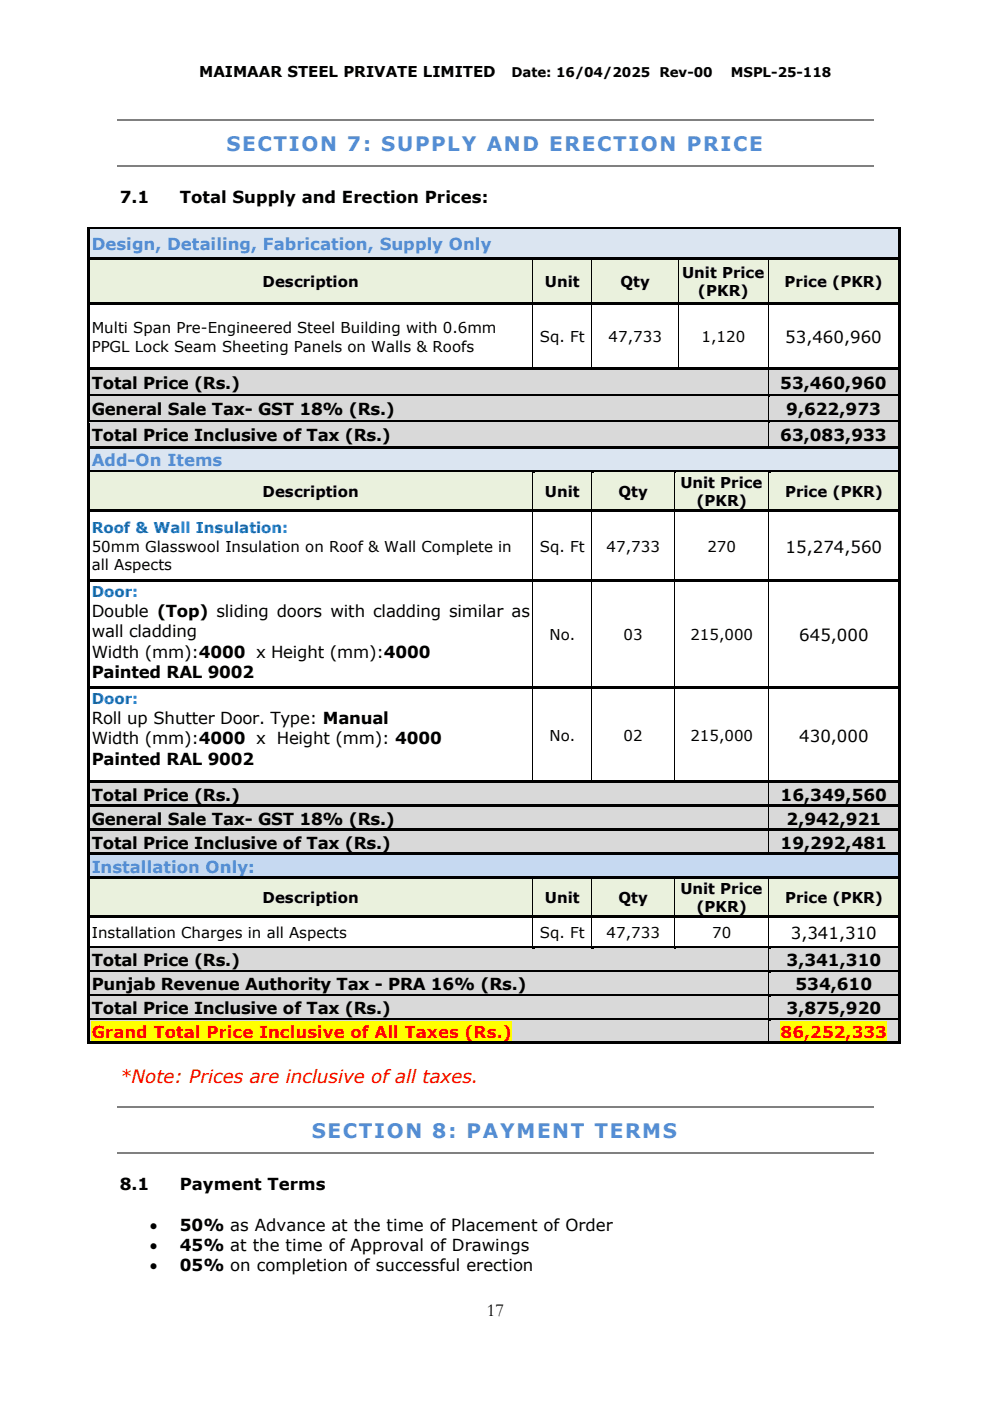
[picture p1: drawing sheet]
<svg xmlns="http://www.w3.org/2000/svg" width="210mm" height="297mm" viewBox="0 0 210 297" stroke-linecap="round" stroke-linejoin="round" font-family="sans-serif">
<defs><g id="words">
<g font-size="4.2" fill="#548dd4">
<text x="48" y="32.1">SECTION 7: SUPPLY AND ERECTION PRICE</text>
<text x="66.1" y="241.2">SECTION 8: PAYMENT TERMS</text>
</g>
<text font-size="3.9" fill="#f00" x="25.4" y="229.5">*Note: Prices are inclusive of all taxes.</text>
<text font-size="3.9" x="103.2" y="278.9">17</text>
<g font-size="3.5">
<text x="25.4" y="43.1">7.1</text>
<text x="38.1" y="43.1">Total Supply and Erection Prices:</text>
<text x="166.4" y="72.7">53,460,960</text>
<text x="19.4" y="82.4">Total Price (Rs.)</text>
<text x="165.4" y="82.4">53,460,960</text>
<text x="19.4" y="88">General Sale Tax- GST 18% (Rs.)</text>
<text x="166.7" y="88">9,622,973</text>
<text x="19.4" y="93.5">Total Price Inclusive of Tax (Rs.)</text>
<text x="165.4" y="93.5">63,083,933</text>
<text x="166.5" y="117.1">15,274,560</text>
<text x="19.4" y="130.8">Double (Top) sliding doors with cladding similar as</text>
<text x="19.4" y="135.1">wall cladding</text>
<text x="169.4" y="135.9">645,000</text>
<text x="19.4" y="139.4">Width (mm):4000 x Height (mm):4000</text>
<text x="19.4" y="143.7">Painted RAL 9002</text>
<text x="19.4" y="153.4">Roll up Shutter Door. Type: Manual</text>
<text x="19.4" y="157.8">Width (mm):4000 x Height (mm): 4000</text>
<text x="169.4" y="157.2">430,000</text>
<text x="19.4" y="162">Painted RAL 9002</text>
<text x="19.4" y="169.7">Total Price (Rs.)</text>
<text x="165.5" y="169.7">16,349,560</text>
<text x="19.4" y="174.8">General Sale Tax- GST 18% (Rs.)</text>
<text x="19.4" y="179.9">Total Price Inclusive of Tax (Rs.)</text>
<text x="165.5" y="179.9">19,292,481</text>
<text x="166.7" y="174.8">2,942,921</text>
<text x="167.6" y="198.9">3,341,310</text>
<text x="19.4" y="204.7">Total Price (Rs.)</text>
<text x="19.4" y="209.7">Punjab Revenue Authority Tax - PRA 16% (Rs.)</text>
<text x="166.7" y="204.7">3,341,310</text>
<text x="168.6" y="209.7">534,610</text>
<text x="19.4" y="214.8">Total Price Inclusive of Tax (Rs.)</text>
<text x="166.7" y="214.8">3,875,920</text>
<text x="25.4" y="252.3">8.1</text>
<text x="38.1" y="252.3">Payment Terms</text>
<text x="31.8" y="260.8">•</text>
<text x="38.1" y="260.8">50% as Advance at the time of Placement of Order</text>
<text x="31.8" y="265.1">•</text>
<text x="31.8" y="269.4">•</text>
<text x="38.1" y="265.1">45% at the time of Approval of Drawings</text>
<text x="38.1" y="269.4">05% on completion of successful erection</text>
</g>
<g font-size="3.5" fill="#548dd4">
<text x="19.4" y="53.1">Design, Detailing, Fabrication, Supply Only</text>
<text x="19.4" y="98.9">Add-On Items</text>
<text x="19.4" y="184.9">Installation Only:</text>
</g>
<g font-size="3.5" fill="#f00">
<text x="19.4" y="219.9">Grand Total Price Inclusive of All Taxes (Rs.)</text>
<text x="165.5" y="219.9">86,252,333</text>
</g>
<g font-size="3.2">
<text x="42.2" y="16.3">MAIMAAR STEEL PRIVATE LIMITED</text>
<text x="144.6" y="59">Unit Price</text>
<text x="55.7" y="60.9">Description</text>
<text x="115.5" y="60.9">Unit</text>
<text x="131.5" y="60.9">Qty</text>
<text x="147.9" y="62.8">(PKR)</text>
<text x="166.3" y="60.9">Price (PKR)</text>
<text x="19.4" y="70.6">Multi Span Pre-Engineered Steel Building with 0.6mm</text>
<text x="19.4" y="74.5">PPGL Lock Seam Sheeting Panels on Walls &amp; Roofs</text>
<text x="114.5" y="72.6">Sq. Ft</text>
<text x="129" y="72.6">47,733</text>
<text x="148.7" y="72.6">1,120</text>
<text x="55.7" y="105.3">Description</text>
<text x="115.5" y="105.3">Unit</text>
<text x="131.1" y="105.3">Qty</text>
<text x="144.2" y="103.4">Unit Price</text>
<text x="147.6" y="107.3">(PKR)</text>
<text x="166.4" y="105.3">Price (PKR)</text>
<text x="19.4" y="116.9">50mm Glasswool Insulation on Roof &amp; Wall Complete in</text>
<text x="114.5" y="116.9">Sq. Ft</text>
<text x="128.6" y="116.9">47,733</text>
<text x="149.9" y="116.9">270</text>
<text x="19.4" y="120.8">all Aspects</text>
<text x="116.5" y="135.7">No.</text>
<text x="132.2" y="135.7">03</text>
<text x="146.3" y="135.7">215,000</text>
<text x="116.5" y="157">No.</text>
<text x="132.2" y="157">02</text>
<text x="146.3" y="157">215,000</text>
<text x="55.7" y="191.5">Description</text>
<text x="115.5" y="191.5">Unit</text>
<text x="131.1" y="191.5">Qty</text>
<text x="144.2" y="189.5">Unit Price</text>
<text x="166.4" y="191.5">Price (PKR)</text>
<text x="147.6" y="193.4">(PKR)</text>
<text x="19.4" y="198.8">Installation Charges in all Aspects</text>
<text x="114.5" y="198.8">Sq. Ft</text>
<text x="128.6" y="198.8">47,733</text>
<text x="151" y="198.8">70</text>
</g>
<g font-size="3.2" fill="#0070c0">
<text x="19.4" y="113">Roof &amp; Wall Insulation:</text>
<text x="19.4" y="126.6">Door:</text>
<text x="19.4" y="149.2">Door:</text>
</g>
<g font-size="2.8">
<text x="108.4" y="16.3">Date: 16/04/2025 Rev-00</text>
<text x="154.9" y="16.3">MSPL-25-118</text>
</g>
</g></defs>
<path d="M24.9 25.5h160.3M24.9 35.2h160.3" fill="none" stroke="#808080" stroke-width=".25"/>
<g fill="#dbe5f1">
<path d="M19 48.6h171.3v6h-171.3z" fill-rule="evenodd"/>
<path d="M19.4 49.5h170.6v4.3h-170.6z" fill-rule="evenodd"/>
</g>
<g fill="#000">
<path d="M18.5 48.1h.5v.6h-.5z" fill-rule="evenodd"/>
<path d="M18.5 48.1h.5v.5h-.5z" fill-rule="evenodd"/>
<path d="M18.5 48.7h.5v5.9h-.5z" fill-rule="evenodd"/>
<path d="M19 48.1h171.4v.5h-171.4z" fill-rule="evenodd"/>
<path d="M190.4 48.1h.5v.6h-.5z" fill-rule="evenodd"/>
<path d="M190.4 48.1h.5v.5h-.5z" fill-rule="evenodd"/>
<path d="M190.4 48.7h.5v5.9h-.5z" fill-rule="evenodd"/>
</g>
<path d="M19 48.7h171.4" fill="none" stroke="#dbe5f1" stroke-width=".21"/>
<g fill="#eaf1dd">
<path d="M19 55.2h93.9v8.9h-93.9z" fill-rule="evenodd"/>
<path d="M19.4 57.7h92.9v3.9h-92.9z" fill-rule="evenodd"/>
<path d="M113 55.2h12.4v8.9h-12.4z" fill-rule="evenodd"/>
<path d="M113.6 57.7h11.2v3.9h-11.2z" fill-rule="evenodd"/>
<path d="M125.5 55.2h18.2v8.9h-18.2z" fill-rule="evenodd"/>
<path d="M126.1 57.7h17.1v3.9h-17.1z" fill-rule="evenodd"/>
<path d="M143.8 55.2h19v8.9h-19z" fill-rule="evenodd"/>
<path d="M144.4 55.8h17.8v3.9h-17.8z" fill-rule="evenodd"/>
<path d="M144.4 59.7h17.8v3.8h-17.8z" fill-rule="evenodd"/>
<path d="M162.9 55.2h27.4v8.9h-27.4z" fill-rule="evenodd"/>
<path d="M163.5 57.7h26.5v3.9h-26.5z" fill-rule="evenodd"/>
</g>
<g fill="#000">
<path d="M18.5 54.6h.5v.6h-.5z" fill-rule="evenodd"/>
<path d="M19 54.6h93.9v.5h-93.9z" fill-rule="evenodd"/>
</g>
<path d="M19 55.1h93.9" fill="none" stroke="#eaf1dd" stroke-width=".21"/>
<path d="M113 55.1l.4 .1z" fill-rule="evenodd" fill="#eaf1dd"/>
<g fill="#000">
<path d="M112.9 54.6h.5v.5h-.5z" fill-rule="evenodd"/>
<path d="M113.4 54.6h12v.5h-12z" fill-rule="evenodd"/>
</g>
<path d="M113.4 55.1h12" fill="none" stroke="#eaf1dd" stroke-width=".21"/>
<path d="M125.5 55.1l.4 .1z" fill-rule="evenodd" fill="#eaf1dd"/>
<g fill="#000">
<path d="M125.4 54.6h.5v.5h-.5z" fill-rule="evenodd"/>
<path d="M125.9 54.6h17.8v.5h-17.8z" fill-rule="evenodd"/>
</g>
<path d="M125.9 55.1h17.8" fill="none" stroke="#eaf1dd" stroke-width=".21"/>
<path d="M143.8 55.1l.5 .1z" fill-rule="evenodd" fill="#eaf1dd"/>
<g fill="#000">
<path d="M143.7 54.6h.6v.5h-.6z" fill-rule="evenodd"/>
<path d="M144.3 54.6h18.5v.5h-18.5z" fill-rule="evenodd"/>
</g>
<path d="M144.3 55.1h18.5" fill="none" stroke="#eaf1dd" stroke-width=".21"/>
<path d="M162.9 55.1l.4 .1z" fill-rule="evenodd" fill="#eaf1dd"/>
<g fill="#000">
<path d="M162.8 54.6h.5v.5h-.5z" fill-rule="evenodd"/>
<path d="M163.3 54.6h27.1v.5h-27.1z" fill-rule="evenodd"/>
<path d="M190.4 54.6h.5v.6h-.5z" fill-rule="evenodd"/>
<path d="M18.5 55.2h.5v8.9h-.5z" fill-rule="evenodd"/>
<path d="M18.5 64.1h.5v.6h-.5z" fill-rule="evenodd"/>
<path d="M18.5 64.7h.5v13.2h-.5z" fill-rule="evenodd"/>
<path d="M19 64.1h93.9v.6h-93.9z" fill-rule="evenodd"/>
<path d="M112.9 64.1h.5v.6h-.5z" fill-rule="evenodd"/>
<path d="M113.4 64.1h12v.6h-12z" fill-rule="evenodd"/>
<path d="M125.4 64.1h.5v.6h-.5z" fill-rule="evenodd"/>
<path d="M125.9 64.1h17.8v.6h-17.8z" fill-rule="evenodd"/>
<path d="M143.7 64.1h.6v.6h-.6z" fill-rule="evenodd"/>
<path d="M144.3 64.1h18.5v.6h-18.5z" fill-rule="evenodd"/>
<path d="M162.8 64.1h.5v.6h-.5z" fill-rule="evenodd"/>
<path d="M163.3 64.1h27.1v.6h-27.1z" fill-rule="evenodd"/>
<path d="M190.4 55.2h.5v8.9h-.5z" fill-rule="evenodd"/>
<path d="M190.4 64.1h.5v.6h-.5z" fill-rule="evenodd"/>
<path d="M190.4 64.7h.5v13.2h-.5z" fill-rule="evenodd"/>
</g>
<path d="M163.3 55.1h27.1" fill="none" stroke="#eaf1dd" stroke-width=".21"/>
<path d="M113 55.2v8.9M125.5 55.2v8.9M143.8 55.2v8.9M162.8 55.2v8.9M113 64.7v13.2M125.5 64.7v13.2M143.8 64.7v13.2M162.8 64.7v13.2" fill="none" stroke="#000" stroke-width=".21"/>
<g fill="#d9d9d9">
<path d="M19 78.5h143.8v5h-143.8z" fill-rule="evenodd"/>
<path d="M19.4 78.8h142.8v4.3h-142.8z" fill-rule="evenodd"/>
<path d="M162.9 78.5h27.4v5h-27.4z" fill-rule="evenodd"/>
<path d="M163.5 78.8h26.5v4.3h-26.5z" fill-rule="evenodd"/>
</g>
<g fill="#000">
<path d="M18.5 77.9h.5v.6h-.5z" fill-rule="evenodd"/>
<path d="M19 77.9h93.9v.6h-93.9z" fill-rule="evenodd"/>
</g>
<path d="M19 78.5h93.9" fill="none" stroke="#d9d9d9" stroke-width=".21"/>
<path d="M112.9 78.5h.5z" fill-rule="evenodd" fill="#d9d9d9"/>
<g fill="#000">
<path d="M112.9 77.9h.5v.6h-.5z" fill-rule="evenodd"/>
<path d="M113.4 77.9h12v.6h-12z" fill-rule="evenodd"/>
</g>
<path d="M113.4 78.5h12" fill="none" stroke="#d9d9d9" stroke-width=".21"/>
<path d="M125.4 78.5h.5z" fill-rule="evenodd" fill="#d9d9d9"/>
<g fill="#000">
<path d="M125.4 77.9h.5v.6h-.5z" fill-rule="evenodd"/>
<path d="M125.9 77.9h17.8v.6h-17.8z" fill-rule="evenodd"/>
</g>
<path d="M125.9 78.5h17.8" fill="none" stroke="#d9d9d9" stroke-width=".21"/>
<path d="M143.7 78.5h.6z" fill-rule="evenodd" fill="#d9d9d9"/>
<g fill="#000">
<path d="M143.7 77.9h.6v.6h-.6z" fill-rule="evenodd"/>
<path d="M144.3 77.9h18.5v.6h-18.5z" fill-rule="evenodd"/>
</g>
<path d="M144.3 78.5h18.5" fill="none" stroke="#d9d9d9" stroke-width=".21"/>
<path d="M162.9 78.5h.4z" fill-rule="evenodd" fill="#d9d9d9"/>
<g fill="#000">
<path d="M162.8 78.5h.1z" fill-rule="evenodd"/>
<path d="M162.8 77.9h.5v.6h-.5z" fill-rule="evenodd"/>
</g>
<path d="M162.9 78.5h.5z" fill-rule="evenodd" fill="#d9d9d9"/>
<g fill="#000">
<path d="M162.9 77.9h.5v.6h-.5z" fill-rule="evenodd"/>
<path d="M163.4 77.9h27v.6h-27z" fill-rule="evenodd"/>
<path d="M190.4 77.9h.5v.6h-.5z" fill-rule="evenodd"/>
<path d="M18.5 78.5h.5v5h-.5z" fill-rule="evenodd"/>
<path d="M190.4 78.5h.5v5h-.5z" fill-rule="evenodd"/>
</g>
<path d="M163.4 78.5h27" fill="none" stroke="#d9d9d9" stroke-width=".21"/>
<path d="M162.8 78.5v5" fill="none" stroke="#000" stroke-width=".21"/>
<g fill="#d9d9d9">
<path d="M19 84h143.8v5.1h-143.8z" fill-rule="evenodd"/>
<path d="M19.4 84.4h142.8v4.3h-142.8z" fill-rule="evenodd"/>
<path d="M162.9 84h27.4v5.1h-27.4z" fill-rule="evenodd"/>
<path d="M163.5 84.4h26.5v4.3h-26.5z" fill-rule="evenodd"/>
</g>
<g fill="#000">
<path d="M18.5 83.5h.5v.5h-.5z" fill-rule="evenodd"/>
<path d="M19 83.5h143.8v.5h-143.8z" fill-rule="evenodd"/>
</g>
<path d="M19 84h143.8" fill="none" stroke="#d9d9d9" stroke-width=".21"/>
<path d="M162.9 84h.4z" fill-rule="evenodd" fill="#d9d9d9"/>
<g fill="#000">
<path d="M18.5 84h.5v5.1h-.5z" fill-rule="evenodd"/>
<path d="M162.8 84h.1z" fill-rule="evenodd"/>
<path d="M162.8 83.5h.5v.5h-.5z" fill-rule="evenodd"/>
<path d="M163.3 83.5h27.1v.5h-27.1z" fill-rule="evenodd"/>
<path d="M190.4 83.5h.5v.5h-.5z" fill-rule="evenodd"/>
<path d="M190.4 84h.5v5.1h-.5z" fill-rule="evenodd"/>
</g>
<path d="M163.3 84h27.1" fill="none" stroke="#d9d9d9" stroke-width=".21"/>
<path d="M162.8 84v5.1" fill="none" stroke="#000" stroke-width=".21"/>
<g fill="#d9d9d9">
<path d="M19 89.6h143.8v5h-143.8z" fill-rule="evenodd"/>
<path d="M19.4 90h142.8v4.2h-142.8z" fill-rule="evenodd"/>
<path d="M162.9 89.6h27.4v5h-27.4z" fill-rule="evenodd"/>
<path d="M163.5 90h26.5v4.2h-26.5z" fill-rule="evenodd"/>
</g>
<g fill="#000">
<path d="M18.5 89.1h.5v.5h-.5z" fill-rule="evenodd"/>
<path d="M19 89.1h143.8v.5h-143.8z" fill-rule="evenodd"/>
</g>
<path d="M19 89.6h143.8" fill="none" stroke="#d9d9d9" stroke-width=".21"/>
<path d="M162.9 89.6h.4z" fill-rule="evenodd" fill="#d9d9d9"/>
<g fill="#000">
<path d="M18.5 89.6h.5v5h-.5z" fill-rule="evenodd"/>
<path d="M162.8 89.6h.1z" fill-rule="evenodd"/>
<path d="M162.8 89.1h.5v.5h-.5z" fill-rule="evenodd"/>
<path d="M163.3 89.1h27.1v.5h-27.1z" fill-rule="evenodd"/>
<path d="M190.4 89.1h.5v.5h-.5z" fill-rule="evenodd"/>
<path d="M190.4 89.6h.5v5h-.5z" fill-rule="evenodd"/>
</g>
<path d="M163.3 89.6h27.1" fill="none" stroke="#d9d9d9" stroke-width=".21"/>
<path d="M162.8 89.6v5" fill="none" stroke="#000" stroke-width=".21"/>
<g fill="#dbe5f1">
<path d="M19 95.1h171.3v4.6h-171.3z" fill-rule="evenodd"/>
<path d="M19.4 95.3h170.6v4.3h-170.6z" fill-rule="evenodd"/>
</g>
<g fill="#000">
<path d="M18.5 94.6h.5v.6h-.5z" fill-rule="evenodd"/>
<path d="M19 94.6h143.8v.5h-143.8z" fill-rule="evenodd"/>
</g>
<path d="M19 95.2h143.8" fill="none" stroke="#dbe5f1" stroke-width=".21"/>
<path d="M162.8 95.1l.5 .1z" fill-rule="evenodd" fill="#dbe5f1"/>
<g fill="#000">
<path d="M18.5 95.2h.5v4.5h-.5z" fill-rule="evenodd"/>
<path d="M162.8 94.6h.5v.5h-.5z" fill-rule="evenodd"/>
<path d="M163.3 94.6h27.1v.5h-27.1z" fill-rule="evenodd"/>
<path d="M190.4 94.6h.5v.6h-.5z" fill-rule="evenodd"/>
<path d="M190.4 95.2h.5v4.5h-.5z" fill-rule="evenodd"/>
</g>
<path d="M163.3 95.2h27.1" fill="none" stroke="#dbe5f1" stroke-width=".21"/>
<g fill="#eaf1dd">
<path d="M19 100.2h93.9v7.8h-93.9z" fill-rule="evenodd"/>
<path d="M19.4 102.2h92.9v3.8h-92.9z" fill-rule="evenodd"/>
<path d="M113 100.2h12.4v7.8h-12.4z" fill-rule="evenodd"/>
<path d="M113.6 102.2h11.2v3.8h-11.2z" fill-rule="evenodd"/>
<path d="M125.5 100.2h17.4v7.8h-17.4z" fill-rule="evenodd"/>
<path d="M126.1 102.2h16.2v3.8h-16.2z" fill-rule="evenodd"/>
<path d="M143 100.2h19.9v7.8h-19.9z" fill-rule="evenodd"/>
<path d="M143.6 100.2h18.7v3.9h-18.7z" fill-rule="evenodd"/>
<path d="M143.6 104.1h18.7v3.9h-18.7z" fill-rule="evenodd"/>
<path d="M163 100.2h27.3v7.8h-27.3z" fill-rule="evenodd"/>
<path d="M163.6 102.2h26.4v3.8h-26.4z" fill-rule="evenodd"/>
</g>
<g fill="#000">
<path d="M18.5 99.7h.5v.6h-.5z" fill-rule="evenodd"/>
<path d="M19 99.7h93.9v.5h-93.9z" fill-rule="evenodd"/>
</g>
<path d="M19 100.2h93.9" fill="none" stroke="#eaf1dd" stroke-width=".21"/>
<path d="M113 100.2l.4 .1z" fill-rule="evenodd" fill="#eaf1dd"/>
<g fill="#000">
<path d="M112.9 99.7h.5v.5h-.5z" fill-rule="evenodd"/>
<path d="M113.4 99.7h12v.5h-12z" fill-rule="evenodd"/>
</g>
<path d="M113.4 100.2h12" fill="none" stroke="#eaf1dd" stroke-width=".21"/>
<path d="M125.5 100.2l.4 .1z" fill-rule="evenodd" fill="#eaf1dd"/>
<g fill="#000">
<path d="M125.4 99.7h.5v.5h-.5z" fill-rule="evenodd"/>
<path d="M125.9 99.7h17v.5h-17z" fill-rule="evenodd"/>
</g>
<path d="M125.9 100.2h17" fill="none" stroke="#eaf1dd" stroke-width=".21"/>
<path d="M143 100.2l.4 .1z" fill-rule="evenodd" fill="#eaf1dd"/>
<g fill="#000">
<path d="M142.9 99.7h.5v.5h-.5z" fill-rule="evenodd"/>
<path d="M143.4 99.7h19.5v.5h-19.5z" fill-rule="evenodd"/>
</g>
<path d="M143.4 100.2h19.5" fill="none" stroke="#eaf1dd" stroke-width=".21"/>
<path d="M163 100.2l.4 .1z" fill-rule="evenodd" fill="#eaf1dd"/>
<g fill="#000">
<path d="M18.5 100.3h.5v7.7h-.5z" fill-rule="evenodd"/>
<path d="M18.5 108h.5v.5h-.5z" fill-rule="evenodd"/>
<path d="M19 108h93.9v.5h-93.9z" fill-rule="evenodd"/>
<path d="M112.9 108h.5v.5h-.5z" fill-rule="evenodd"/>
<path d="M113.4 108h12v.5h-12z" fill-rule="evenodd"/>
<path d="M125.4 108h.5v.5h-.5z" fill-rule="evenodd"/>
<path d="M125.9 108h17v.5h-17z" fill-rule="evenodd"/>
<path d="M142.9 108h.5v.5h-.5z" fill-rule="evenodd"/>
<path d="M143.4 108h19.5v.5h-19.5z" fill-rule="evenodd"/>
<path d="M162.9 99.7h.5v.5h-.5z" fill-rule="evenodd"/>
<path d="M162.9 108h.5v.5h-.5z" fill-rule="evenodd"/>
<path d="M163.4 99.7h27v.5h-27z" fill-rule="evenodd"/>
<path d="M163.4 108h27v.5h-27z" fill-rule="evenodd"/>
<path d="M190.4 99.7h.5v.6h-.5z" fill-rule="evenodd"/>
<path d="M190.4 100.3h.5v7.7h-.5z" fill-rule="evenodd"/>
<path d="M190.4 108h.5v.5h-.5z" fill-rule="evenodd"/>
<path d="M18.5 108.5h.5v14.4h-.5z" fill-rule="evenodd"/>
<path d="M18.5 122.9h.5v.5h-.5z" fill-rule="evenodd"/>
<path d="M19 122.9h93.9v.5h-93.9z" fill-rule="evenodd"/>
<path d="M112.9 122.9h.5v.5h-.5z" fill-rule="evenodd"/>
<path d="M113.4 122.9h12v.5h-12z" fill-rule="evenodd"/>
<path d="M125.4 122.9h.5v.5h-.5z" fill-rule="evenodd"/>
<path d="M125.9 122.9h17v.5h-17z" fill-rule="evenodd"/>
<path d="M142.9 122.9h.5v.5h-.5z" fill-rule="evenodd"/>
<path d="M143.4 122.9h19.5v.5h-19.5z" fill-rule="evenodd"/>
<path d="M162.9 122.9h.5v.5h-.5z" fill-rule="evenodd"/>
<path d="M163.4 122.9h27v.5h-27z" fill-rule="evenodd"/>
<path d="M190.4 108.5h.5v14.4h-.5z" fill-rule="evenodd"/>
<path d="M190.4 122.9h.5v.5h-.5z" fill-rule="evenodd"/>
<path d="M18.5 123.4h.5v22.1h-.5z" fill-rule="evenodd"/>
<path d="M18.5 145.5h.5v.6h-.5z" fill-rule="evenodd"/>
<path d="M19 145.5h93.9v.5h-93.9z" fill-rule="evenodd"/>
<path d="M112.9 145.5h.5v.5h-.5z" fill-rule="evenodd"/>
<path d="M113.4 145.5h12v.5h-12z" fill-rule="evenodd"/>
<path d="M125.4 145.5h.5v.5h-.5z" fill-rule="evenodd"/>
<path d="M125.9 145.5h17v.5h-17z" fill-rule="evenodd"/>
<path d="M142.9 145.5h.5v.5h-.5z" fill-rule="evenodd"/>
<path d="M143.4 145.5h19.5v.5h-19.5z" fill-rule="evenodd"/>
<path d="M162.9 145.5h.5v.5h-.5z" fill-rule="evenodd"/>
<path d="M163.4 145.5h27v.5h-27z" fill-rule="evenodd"/>
<path d="M190.4 123.4h.5v22.1h-.5z" fill-rule="evenodd"/>
<path d="M190.4 145.5h.5v.6h-.5z" fill-rule="evenodd"/>
<path d="M18.5 146.1h.5v19.4h-.5z" fill-rule="evenodd"/>
<path d="M190.4 146.1h.5v19.4h-.5z" fill-rule="evenodd"/>
</g>
<path d="M163.4 100.2h27" fill="none" stroke="#eaf1dd" stroke-width=".21"/>
<g fill="none" stroke="#000" stroke-width=".21">
<path d="M113 100.3v7.7M113 108.5v14.4M125.5 100.3v7.7M125.5 108.5v14.4M142.9 100.3v7.7M142.9 108.5v14.4M163 100.3v7.7M163 108.5v14.4M113 123.4v22.1M125.5 123.4v22.1M142.9 123.4v22.1M163 123.4v22.1"/>
<path d="M113 146.1v19.4M125.5 146.1v19.4M142.9 146.1v19.4M163 146.1v19.4"/>
</g>
<g fill="#d9d9d9">
<path d="M19 166h143.9v4.5h-143.9z" fill-rule="evenodd"/>
<path d="M19.4 166.1h142.9v4.3h-142.9z" fill-rule="evenodd"/>
<path d="M163 166h27.3v4.5h-27.3z" fill-rule="evenodd"/>
<path d="M163.6 166.1h26.4v4.3h-26.4z" fill-rule="evenodd"/>
</g>
<g fill="#000">
<path d="M18.5 165.5h.5v.5h-.5z" fill-rule="evenodd"/>
<path d="M19 165.5h93.9v.5h-93.9z" fill-rule="evenodd"/>
</g>
<path d="M19 166h93.9" fill="none" stroke="#d9d9d9" stroke-width=".21"/>
<path d="M112.9 166h.5z" fill-rule="evenodd" fill="#d9d9d9"/>
<g fill="#000">
<path d="M112.9 165.5h.5v.5h-.5z" fill-rule="evenodd"/>
<path d="M113.4 165.5h12v.5h-12z" fill-rule="evenodd"/>
</g>
<path d="M113.4 166h12" fill="none" stroke="#d9d9d9" stroke-width=".21"/>
<path d="M125.4 166h.5z" fill-rule="evenodd" fill="#d9d9d9"/>
<g fill="#000">
<path d="M125.4 165.5h.5v.5h-.5z" fill-rule="evenodd"/>
<path d="M125.9 165.5h17v.5h-17z" fill-rule="evenodd"/>
</g>
<path d="M125.9 166h17" fill="none" stroke="#d9d9d9" stroke-width=".21"/>
<path d="M142.9 166h.5z" fill-rule="evenodd" fill="#d9d9d9"/>
<g fill="#000">
<path d="M142.9 165.5h.5v.5h-.5z" fill-rule="evenodd"/>
<path d="M143.4 165.5h19.5v.5h-19.5z" fill-rule="evenodd"/>
</g>
<path d="M143.4 166h19.5" fill="none" stroke="#d9d9d9" stroke-width=".21"/>
<path d="M163 166h.4z" fill-rule="evenodd" fill="#d9d9d9"/>
<g fill="#000">
<path d="M18.5 166h.5v4.5h-.5z" fill-rule="evenodd"/>
<path d="M162.9 165.5h.5v.5h-.5z" fill-rule="evenodd"/>
<path d="M163.4 165.5h27v.5h-27z" fill-rule="evenodd"/>
<path d="M190.4 165.5h.5v.5h-.5z" fill-rule="evenodd"/>
<path d="M190.4 166h.5v4.5h-.5z" fill-rule="evenodd"/>
</g>
<path d="M163.4 166h27" fill="none" stroke="#d9d9d9" stroke-width=".21"/>
<path d="M163 166v4.5" fill="none" stroke="#000" stroke-width=".21"/>
<g fill="#d9d9d9">
<path d="M19 171.1h143.9v4.5h-143.9z" fill-rule="evenodd"/>
<path d="M19.4 171.2h142.9v4.3h-142.9z" fill-rule="evenodd"/>
<path d="M163 171.1h27.3v4.5h-27.3z" fill-rule="evenodd"/>
<path d="M163.6 171.2h26.4v4.3h-26.4z" fill-rule="evenodd"/>
</g>
<g fill="#000">
<path d="M18.5 170.5h.5v.6h-.5z" fill-rule="evenodd"/>
<path d="M19 170.5h143.9v.6h-143.9z" fill-rule="evenodd"/>
</g>
<path d="M19 171.1h143.9" fill="none" stroke="#d9d9d9" stroke-width=".21"/>
<path d="M163 171.1h.4z" fill-rule="evenodd" fill="#d9d9d9"/>
<g fill="#000">
<path d="M18.5 171.1h.5v4.5h-.5z" fill-rule="evenodd"/>
<path d="M162.9 170.5h.5v.6h-.5z" fill-rule="evenodd"/>
<path d="M163.4 170.5h27v.6h-27z" fill-rule="evenodd"/>
<path d="M190.4 170.5h.5v.6h-.5z" fill-rule="evenodd"/>
<path d="M190.4 171.1h.5v4.5h-.5z" fill-rule="evenodd"/>
</g>
<path d="M163.4 171.1h27" fill="none" stroke="#d9d9d9" stroke-width=".21"/>
<path d="M163 171.1v4.5" fill="none" stroke="#000" stroke-width=".21"/>
<g fill="#d9d9d9">
<path d="M19 176.2h143.9v4.5h-143.9z" fill-rule="evenodd"/>
<path d="M19.4 176.3h142.9v4.3h-142.9z" fill-rule="evenodd"/>
<path d="M163 176.2h27.3v4.5h-27.3z" fill-rule="evenodd"/>
<path d="M163.6 176.3h26.4v4.3h-26.4z" fill-rule="evenodd"/>
</g>
<g fill="#000">
<path d="M18.5 175.6h.5v.6h-.5z" fill-rule="evenodd"/>
<path d="M19 175.6h143.9v.5h-143.9z" fill-rule="evenodd"/>
</g>
<path d="M19 176.2h143.9" fill="none" stroke="#d9d9d9" stroke-width=".21"/>
<path d="M163 176.1l.4 .1z" fill-rule="evenodd" fill="#d9d9d9"/>
<g fill="#000">
<path d="M162.9 175.6h.5v.5h-.5z" fill-rule="evenodd"/>
<path d="M163.4 175.6h27v.5h-27z" fill-rule="evenodd"/>
<path d="M190.4 175.6h.5v.6h-.5z" fill-rule="evenodd"/>
<path d="M18.5 176.2h.5v4.5h-.5z" fill-rule="evenodd"/>
<path d="M190.4 176.2h.5v4.5h-.5z" fill-rule="evenodd"/>
</g>
<path d="M163.4 176.2h27" fill="none" stroke="#d9d9d9" stroke-width=".21"/>
<path d="M163 176.2v4.5" fill="none" stroke="#000" stroke-width=".21"/>
<g fill="#c6d9f1">
<path d="M19 181.3h171.3v4.5h-171.3z" fill-rule="evenodd"/>
<path d="M19.4 181.4h170.6v4.3h-170.6z" fill-rule="evenodd"/>
</g>
<g fill="#000">
<path d="M18.5 180.7h.5v.6h-.5z" fill-rule="evenodd"/>
<path d="M19 180.7h143.9v.5h-143.9z" fill-rule="evenodd"/>
</g>
<path d="M19 181.2h143.9" fill="none" stroke="#c6d9f1" stroke-width=".21"/>
<path d="M162.9 181.2l.5 .1z" fill-rule="evenodd" fill="#c6d9f1"/>
<g fill="#000">
<path d="M18.5 181.3h.5v4.5h-.5z" fill-rule="evenodd"/>
<path d="M162.9 180.7h.5v.5h-.5z" fill-rule="evenodd"/>
<path d="M163.4 180.7h27v.5h-27z" fill-rule="evenodd"/>
<path d="M190.4 180.7h.5v.6h-.5z" fill-rule="evenodd"/>
<path d="M190.4 181.3h.5v4.5h-.5z" fill-rule="evenodd"/>
</g>
<path d="M163.4 181.2h27" fill="none" stroke="#c6d9f1" stroke-width=".21"/>
<g fill="#eaf1dd">
<path d="M19 186.3h93.9v7.7h-93.9z" fill-rule="evenodd"/>
<path d="M19.4 188.3h92.9v3.8h-92.9z" fill-rule="evenodd"/>
<path d="M113 186.3h12.4v7.7h-12.4z" fill-rule="evenodd"/>
<path d="M113.6 188.3h11.2v3.8h-11.2z" fill-rule="evenodd"/>
<path d="M125.5 186.3h17.4v7.7h-17.4z" fill-rule="evenodd"/>
<path d="M126.1 188.3h16.2v3.8h-16.2z" fill-rule="evenodd"/>
<path d="M143 186.3h19.9v7.7h-19.9z" fill-rule="evenodd"/>
<path d="M143.6 186.3h18.7v3.9h-18.7z" fill-rule="evenodd"/>
<path d="M143.6 190.2h18.7v3.8h-18.7z" fill-rule="evenodd"/>
<path d="M163 186.3h27.3v7.7h-27.3z" fill-rule="evenodd"/>
<path d="M163.6 188.3h26.4v3.8h-26.4z" fill-rule="evenodd"/>
</g>
<g fill="#000">
<path d="M18.5 185.8h.5v.5h-.5z" fill-rule="evenodd"/>
<path d="M19 185.8h93.9v.5h-93.9z" fill-rule="evenodd"/>
</g>
<path d="M19 186.3h93.9" fill="none" stroke="#eaf1dd" stroke-width=".21"/>
<path d="M113 186.3h.4z" fill-rule="evenodd" fill="#eaf1dd"/>
<g fill="#000">
<path d="M112.9 185.8h.5v.5h-.5z" fill-rule="evenodd"/>
<path d="M113.4 185.8h12v.5h-12z" fill-rule="evenodd"/>
</g>
<path d="M113.4 186.3h12" fill="none" stroke="#eaf1dd" stroke-width=".21"/>
<path d="M125.5 186.3h.4z" fill-rule="evenodd" fill="#eaf1dd"/>
<g fill="#000">
<path d="M125.4 185.8h.5v.5h-.5z" fill-rule="evenodd"/>
<path d="M125.9 185.8h17v.5h-17z" fill-rule="evenodd"/>
</g>
<path d="M125.9 186.3h17" fill="none" stroke="#eaf1dd" stroke-width=".21"/>
<path d="M143 186.3h.4z" fill-rule="evenodd" fill="#eaf1dd"/>
<g fill="#000">
<path d="M142.9 185.8h.5v.5h-.5z" fill-rule="evenodd"/>
<path d="M143.4 185.8h19.5v.5h-19.5z" fill-rule="evenodd"/>
</g>
<path d="M143.4 186.3h19.5" fill="none" stroke="#eaf1dd" stroke-width=".21"/>
<path d="M163 186.3h.4z" fill-rule="evenodd" fill="#eaf1dd"/>
<g fill="#000">
<path d="M18.5 186.3h.5v7.7h-.5z" fill-rule="evenodd"/>
<path d="M18.5 194h.5v.6h-.5z" fill-rule="evenodd"/>
<path d="M19 194h93.9v.5h-93.9z" fill-rule="evenodd"/>
<path d="M112.9 194h.5v.5h-.5z" fill-rule="evenodd"/>
<path d="M113.4 194h12v.5h-12z" fill-rule="evenodd"/>
<path d="M125.4 194h.5v.5h-.5z" fill-rule="evenodd"/>
<path d="M125.9 194h17v.5h-17z" fill-rule="evenodd"/>
<path d="M142.9 194h.5v.5h-.5z" fill-rule="evenodd"/>
<path d="M143.4 194h19.5v.5h-19.5z" fill-rule="evenodd"/>
<path d="M162.9 185.8h.5v.5h-.5z" fill-rule="evenodd"/>
<path d="M162.9 194h.5v.5h-.5z" fill-rule="evenodd"/>
<path d="M163.4 185.8h27v.5h-27z" fill-rule="evenodd"/>
<path d="M163.4 194h27v.5h-27z" fill-rule="evenodd"/>
<path d="M190.4 185.8h.5v.5h-.5z" fill-rule="evenodd"/>
<path d="M190.4 186.3h.5v7.7h-.5z" fill-rule="evenodd"/>
<path d="M190.4 194h.5v.6h-.5z" fill-rule="evenodd"/>
<path d="M18.5 194.6h.5v5.9h-.5z" fill-rule="evenodd"/>
<path d="M190.4 194.6h.5v5.9h-.5z" fill-rule="evenodd"/>
</g>
<path d="M163.4 186.3h27" fill="none" stroke="#eaf1dd" stroke-width=".21"/>
<path d="M113 186.3v7.7M113 194.6v5.9M125.5 186.3v7.7M125.5 194.6v5.9M142.9 186.3v7.7M142.9 194.6v5.9M163 186.3v7.7M163 194.6v5.9" fill="none" stroke="#000" stroke-width=".21"/>
<g fill="#d9d9d9">
<path d="M19 201h143.9v4.6h-143.9z" fill-rule="evenodd"/>
<path d="M19.4 201.1h142.9v4.3h-142.9z" fill-rule="evenodd"/>
<path d="M163 201h27.3v4.6h-27.3z" fill-rule="evenodd"/>
<path d="M163.6 201.1h26.4v4.3h-26.4z" fill-rule="evenodd"/>
</g>
<g fill="#000">
<path d="M18.5 200.5h.5v.5h-.5z" fill-rule="evenodd"/>
<path d="M19 200.5h93.9v.5h-93.9z" fill-rule="evenodd"/>
</g>
<path d="M19 201h93.9" fill="none" stroke="#d9d9d9" stroke-width=".21"/>
<path d="M112.9 201h.5z" fill-rule="evenodd" fill="#d9d9d9"/>
<g fill="#000">
<path d="M112.9 200.5h.5v.5h-.5z" fill-rule="evenodd"/>
<path d="M113.4 200.5h12v.5h-12z" fill-rule="evenodd"/>
</g>
<path d="M113.4 201h12" fill="none" stroke="#d9d9d9" stroke-width=".21"/>
<path d="M125.4 201h.5z" fill-rule="evenodd" fill="#d9d9d9"/>
<g fill="#000">
<path d="M125.4 200.5h.5v.5h-.5z" fill-rule="evenodd"/>
<path d="M125.9 200.5h17v.5h-17z" fill-rule="evenodd"/>
</g>
<path d="M125.9 201h17" fill="none" stroke="#d9d9d9" stroke-width=".21"/>
<path d="M142.9 201h.5z" fill-rule="evenodd" fill="#d9d9d9"/>
<g fill="#000">
<path d="M142.9 200.5h.5v.5h-.5z" fill-rule="evenodd"/>
<path d="M143.4 200.5h19.5v.5h-19.5z" fill-rule="evenodd"/>
</g>
<path d="M143.4 201h19.5" fill="none" stroke="#d9d9d9" stroke-width=".21"/>
<path d="M163 201h.4z" fill-rule="evenodd" fill="#d9d9d9"/>
<g fill="#000">
<path d="M18.5 201h.5v4.6h-.5z" fill-rule="evenodd"/>
<path d="M162.9 200.5h.5v.5h-.5z" fill-rule="evenodd"/>
<path d="M163.4 200.5h27v.5h-27z" fill-rule="evenodd"/>
<path d="M190.4 200.5h.5v.5h-.5z" fill-rule="evenodd"/>
<path d="M190.4 201h.5v4.6h-.5z" fill-rule="evenodd"/>
</g>
<path d="M163.4 201h27" fill="none" stroke="#d9d9d9" stroke-width=".21"/>
<path d="M163 201v4.6" fill="none" stroke="#000" stroke-width=".21"/>
<g fill="#d9d9d9">
<path d="M19 206.1h143.9v4.5h-143.9z" fill-rule="evenodd"/>
<path d="M19.4 206.2h142.9v4.3h-142.9z" fill-rule="evenodd"/>
<path d="M163 206.1h27.3v4.5h-27.3z" fill-rule="evenodd"/>
<path d="M163.6 206.2h26.4v4.3h-26.4z" fill-rule="evenodd"/>
</g>
<g fill="#000">
<path d="M18.5 205.6h.5v.5h-.5z" fill-rule="evenodd"/>
<path d="M19 205.6h143.9v.5h-143.9z" fill-rule="evenodd"/>
</g>
<path d="M19 206.1h143.9" fill="none" stroke="#d9d9d9" stroke-width=".21"/>
<path d="M163 206.1h.4z" fill-rule="evenodd" fill="#d9d9d9"/>
<g fill="#000">
<path d="M18.5 206.1h.5v4.5h-.5z" fill-rule="evenodd"/>
<path d="M162.9 205.6h.5v.5h-.5z" fill-rule="evenodd"/>
<path d="M163.4 205.6h27v.5h-27z" fill-rule="evenodd"/>
<path d="M190.4 205.6h.5v.5h-.5z" fill-rule="evenodd"/>
<path d="M190.4 206.1h.5v4.5h-.5z" fill-rule="evenodd"/>
</g>
<path d="M163.4 206.1h27" fill="none" stroke="#d9d9d9" stroke-width=".21"/>
<path d="M163 206.1v4.5" fill="none" stroke="#000" stroke-width=".21"/>
<g fill="#d9d9d9">
<path d="M19 211.1h143.9v4.6h-143.9z" fill-rule="evenodd"/>
<path d="M19.4 211.3h142.9v4.2h-142.9z" fill-rule="evenodd"/>
<path d="M163 211.1h27.3v4.6h-27.3z" fill-rule="evenodd"/>
<path d="M163.6 211.3h26.4v4.2h-26.4z" fill-rule="evenodd"/>
</g>
<g fill="#000">
<path d="M18.5 210.6h.5v.6h-.5z" fill-rule="evenodd"/>
<path d="M19 210.6h143.9v.5h-143.9z" fill-rule="evenodd"/>
</g>
<path d="M19 211.2h143.9" fill="none" stroke="#d9d9d9" stroke-width=".21"/>
<path d="M163 211.1l.4 .1z" fill-rule="evenodd" fill="#d9d9d9"/>
<g fill="#000">
<path d="M18.5 211.2h.5v4.5h-.5z" fill-rule="evenodd"/>
<path d="M162.9 210.6h.5v.5h-.5z" fill-rule="evenodd"/>
<path d="M163.4 210.6h27v.5h-27z" fill-rule="evenodd"/>
<path d="M190.4 210.6h.5v.6h-.5z" fill-rule="evenodd"/>
<path d="M190.4 211.2h.5v4.5h-.5z" fill-rule="evenodd"/>
</g>
<path d="M163.4 211.2h27" fill="none" stroke="#d9d9d9" stroke-width=".21"/>
<path d="M163 211.2v4.5" fill="none" stroke="#000" stroke-width=".21"/>
<g fill="#d9d9d9">
<path d="M19 216.2h143.9v4.6h-143.9z" fill-rule="evenodd"/>
<path d="M19.4 216.3h142.9v4.3h-142.9z" fill-rule="evenodd"/>
</g>
<path d="M19.4 216.3h89.2v4.3h-89.2z" fill-rule="evenodd" fill="#ff0"/>
<g fill="#d9d9d9">
<path d="M163 216.2h27.3v4.6h-27.3z" fill-rule="evenodd"/>
<path d="M163.6 216.3h26.4v4.3h-26.4z" fill-rule="evenodd"/>
</g>
<path d="M165.5 216.3h22.6v4.3h-22.6z" fill-rule="evenodd" fill="#ff0"/>
<g fill="#000">
<path d="M18.5 215.7h.5v.6h-.5z" fill-rule="evenodd"/>
<path d="M19 215.7h143.9v.5h-143.9z" fill-rule="evenodd"/>
</g>
<path d="M19 216.2h143.9" fill="none" stroke="#d9d9d9" stroke-width=".21"/>
<path d="M163 216.2l.4 .1z" fill-rule="evenodd" fill="#d9d9d9"/>
<g fill="#000">
<path d="M162.9 215.7h.5v.5h-.5z" fill-rule="evenodd"/>
<path d="M163.4 215.7h27v.5h-27z" fill-rule="evenodd"/>
<path d="M190.4 215.7h.5v.6h-.5z" fill-rule="evenodd"/>
<path d="M18.5 216.3h.5v4.5h-.5z" fill-rule="evenodd"/>
<path d="M18.5 220.8h.5v.5h-.5z" fill-rule="evenodd"/>
<path d="M18.5 220.8h.5v.5h-.5z" fill-rule="evenodd"/>
<path d="M19 220.8h143.9v.5h-143.9z" fill-rule="evenodd"/>
<path d="M162.9 220.8h.5v.5h-.5z" fill-rule="evenodd"/>
<path d="M163.4 220.8h27v.5h-27z" fill-rule="evenodd"/>
<path d="M190.4 216.3h.5v4.5h-.5z" fill-rule="evenodd"/>
<path d="M190.4 220.8h.5v.5h-.5z" fill-rule="evenodd"/>
<path d="M190.4 220.8h.5v.5h-.5z" fill-rule="evenodd"/>
</g>
<path d="M163.4 216.2h27" fill="none" stroke="#d9d9d9" stroke-width=".21"/>
<path d="M163 216.3v4.5" fill="none" stroke="#000" stroke-width=".21"/>
<path d="M24.9 234.7h160.3M24.9 244.3h160.3" fill="none" stroke="#808080" stroke-width=".25"/>
<use href="#words"/>
</svg>
